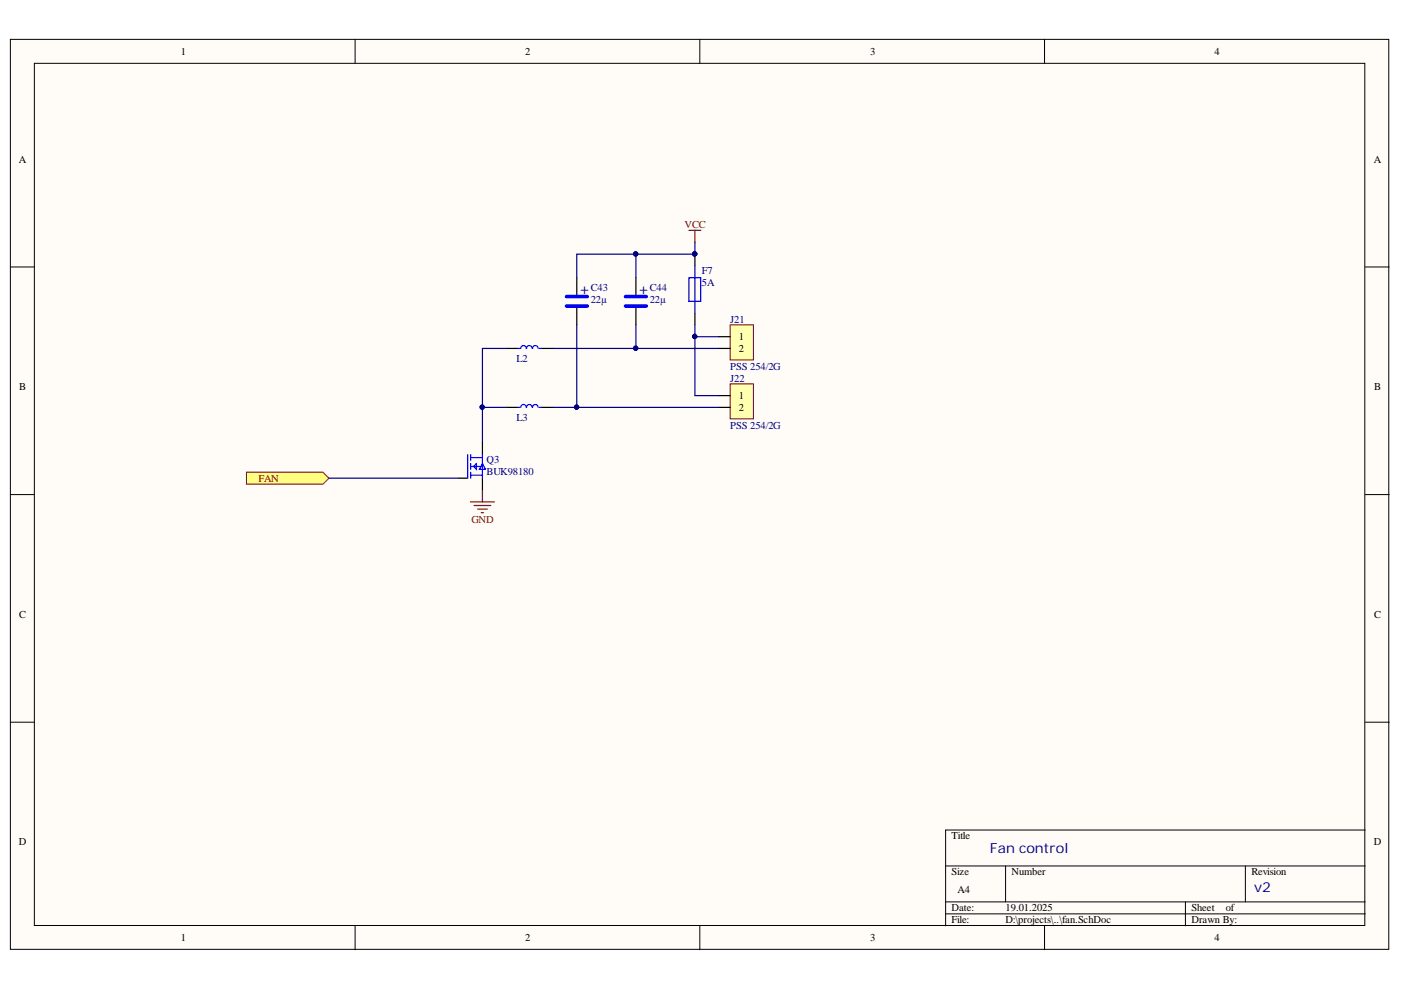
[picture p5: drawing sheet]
<svg xmlns="http://www.w3.org/2000/svg" width="297mm" height="210mm" viewBox="0 0 297 210" stroke-linecap="round" stroke-linejoin="round" font-family="sans-serif">
<defs><g id="words">
<g font-size="3.1" fill="#000080">
<text x="123.1" y="62.4">+</text>
<text x="135.6" y="62.4">+</text>
</g>
<g font-size="2.9" fill="#000080">
<text x="209.9" y="180.8">Fan control</text>
<text x="265.9" y="189.1">v2</text>
</g>
<g font-size="2.2">
<text x="38.3" y="11.7">1</text>
<text x="111.3" y="11.7">2</text>
<text x="184.5" y="11.7">3</text>
<text x="257.5" y="11.7">4</text>
<text x="4" y="34.5">A</text>
<text x="291.2" y="34.5">A</text>
<text x="156.6" y="72.2">1</text>
<text x="156.6" y="74.7">2</text>
<text x="4.1" y="82.7">B</text>
<text x="291.3" y="82.7">B</text>
<text x="156.6" y="84.7">1</text>
<text x="156.6" y="87.2">2</text>
<text x="4.1" y="131">C</text>
<text x="291.3" y="131">C</text>
<text x="4" y="179.2">D</text>
<text x="201.8" y="178">Title</text>
<text x="291.2" y="179.2">D</text>
<text x="201.8" y="185.6">Size</text>
<text x="214.5" y="185.6">Number</text>
<text x="265.3" y="185.6">Revision</text>
<text x="203" y="189.4">A4</text>
<text x="201.8" y="193.2">Date:</text>
<text x="201.8" y="195.8">File:</text>
<text x="213.2" y="193.2">19.01.2025</text>
<text x="213.2" y="195.8">D:\projects\..\fan.SchDoc</text>
<text x="252.6" y="193.2">Sheet</text>
<text x="252.6" y="195.8">Drawn By:</text>
<text x="259.9" y="193.2">of</text>
<text x="38.3" y="199.6">1</text>
<text x="111.3" y="199.6">2</text>
<text x="184.5" y="199.6">3</text>
<text x="257.5" y="199.6">4</text>
</g>
<g font-size="2.2" fill="#800000">
<text x="145.1" y="48.4">VCC</text>
<text x="54.8" y="102.1">FAN</text>
<text x="100" y="110.9">GND</text>
</g>
<g font-size="2.2" fill="#000080">
<text x="148.8" y="58.2">F7</text>
<text x="125.3" y="64.2">22µ</text>
<text x="125.3" y="61.6">C43</text>
<text x="137.8" y="64.2">22µ</text>
<text x="137.8" y="61.6">C44</text>
<text x="148.8" y="60.7">5A</text>
<text x="154.8" y="68.4">J21</text>
<text x="109.5" y="76.7">L2</text>
<text x="154.8" y="78.5">PSS 254/2G</text>
<text x="154.8" y="80.9">J22</text>
<text x="109.5" y="89.2">L3</text>
<text x="154.8" y="91">PSS 254/2G</text>
<text x="103.2" y="98.2">Q3</text>
<text x="103.2" y="100.7">BUK98180</text>
</g>
</g></defs>
<g fill="#fffcf8" stroke="#000" stroke-width=".21">
<path d="M2.2 8.3h292.2v193h-292.2z"/>
<path d="M7.3 13.4h282.1v182.8h-282.1z"/>
</g>
<g fill="none" stroke="#000" stroke-width=".21">
<path d="M75.3 8.3v5.1M148.4 8.3v5.1M221.5 8.3v5.1M2.2 56.6h5.1M289.5 56.6h5.1M2.2 104.9h5.1M289.5 104.9h5.1M2.2 153.1h5.1M289.5 153.1h5.1M289.5 176h-89v20.3M75.3 196.3v5.1M148.4 196.3v5.1"/>
<path d="M200.5 183.6h89M200.5 191.2h89M200.5 193.8h89M213.2 183.6v7.6M221.5 196.3v5.1M251.3 191.2v5.1M264 183.6v7.6"/>
</g>
<path d="M52.3 100.1h16.2l1.2 1.3-1.2 1.3h-16.2z" fill-rule="evenodd" fill="#ffff80" stroke="#800000" stroke-width=".21"/>
<path d="M69.7 101.4h27.6" fill="none" stroke="#000080" stroke-width=".25"/>
<path d="M99.7 106.4h5.1M100.5 107.2h3.6M101.3 107.9h2M102 108.7h.5M102.3 103.9v2.5" fill="none" stroke="#800000" stroke-width=".25"/>
<path d="M154.8 68.9h4.9v7.4h-4.9z" fill="#ffffb0" stroke="#800000" stroke-width=".21"/>
<path d="M152.3 71.4h2.5M152.3 73.9h2.5" fill="none" stroke="#000" stroke-width=".25"/>
<path d="M154.8 81.4h4.9v7.4h-4.9z" fill="#ffffb0" stroke="#800000" stroke-width=".21"/>
<g fill="none" stroke="#000" stroke-width=".25">
<path d="M122.3 58.9v4M134.8 58.9v4M147.3 53.9v2.5M107.3 73.9h2.5M114.8 73.9h2.5M122.3 64.9v4M134.8 64.9v4M147.3 66.4v2.5M102.3 93.9v2.5M107.3 86.4h2.5M114.8 86.4h2.5M152.3 83.9h2.5"/>
<path d="M152.3 86.4h2.5M97.3 101.4h1.8M102.3 101.4v2.5"/>
</g>
<path d="M146.1 48.8h2.5M147.3 48.8v2.6" fill="none" stroke="#800000" stroke-width=".25"/>
<g fill="none" stroke="#00f" stroke-width=".25">
<path d="M146.1 58.9h2.5v5h-2.5zM147.3 56.4v10M109.8 73.9h.5M111.6 73.9a.57 .57 0 0 0-.6-.6 .57 .57 0 0 0-.6 .6M112.8 73.9a.58 .58 0 0 0-.6-.6 .58 .58 0 0 0-.6 .6M114.1 73.9a.58 .58 0 0 0-.6-.6 .58 .58 0 0 0-.6 .6M114.3 73.9h.5M99.2 96.4v5M99.8 96.4v1.2M99.8 98.3v1.2M99.8 98.9h2.5M99.8 97h2.5"/>
<path d="M101 98.3v1.2l-.6-.6zM102.3 98.3l.6 1.2h-1.3zM102.3 96.4v5M109.8 86.4h.5M111.6 86.4a.57 .57 0 0 0-.6-.6 .57 .57 0 0 0-.6 .6M112.8 86.4a.58 .58 0 0 0-.6-.6 .58 .58 0 0 0-.6 .6M114.1 86.4a.58 .58 0 0 0-.6-.6 .58 .58 0 0 0-.6 .6M114.3 86.4h.5M99.8 100.1v1.3M99.8 100.8h2.5"/>
</g>
<path d="M134.8 53.9h-12.5v5M147.3 51.4v2.5h-12.5v5M107.3 73.9h-5v12.5M117.3 73.9h17.5M122.3 68.9v17.5h30M134.8 68.9v5h17.5M147.3 68.9v2.5M152.3 71.4h-5v12.5h5M107.3 86.4h-5v7.5M117.3 86.4h5" fill="none" stroke="#000080" stroke-width=".25"/>
<g fill="#000080" stroke="#000080" stroke-width=".21">
<circle cx="134.8" cy="73.8" r=".46"/>
<circle cx="122.2" cy="86.3" r=".46"/>
<circle cx="102.2" cy="86.3" r=".46"/>
<circle cx="147.3" cy="53.8" r=".46"/>
<circle cx="147.3" cy="71.3" r=".46"/>
<circle cx="134.8" cy="53.8" r=".46"/>
</g>
<path d="M120.1 64.9h4.4M120.1 62.9h4.4M132.6 64.9h4.4M132.6 62.9h4.4" fill="none" stroke="#00f" stroke-width=".76"/>
<use href="#words"/>
</svg>
